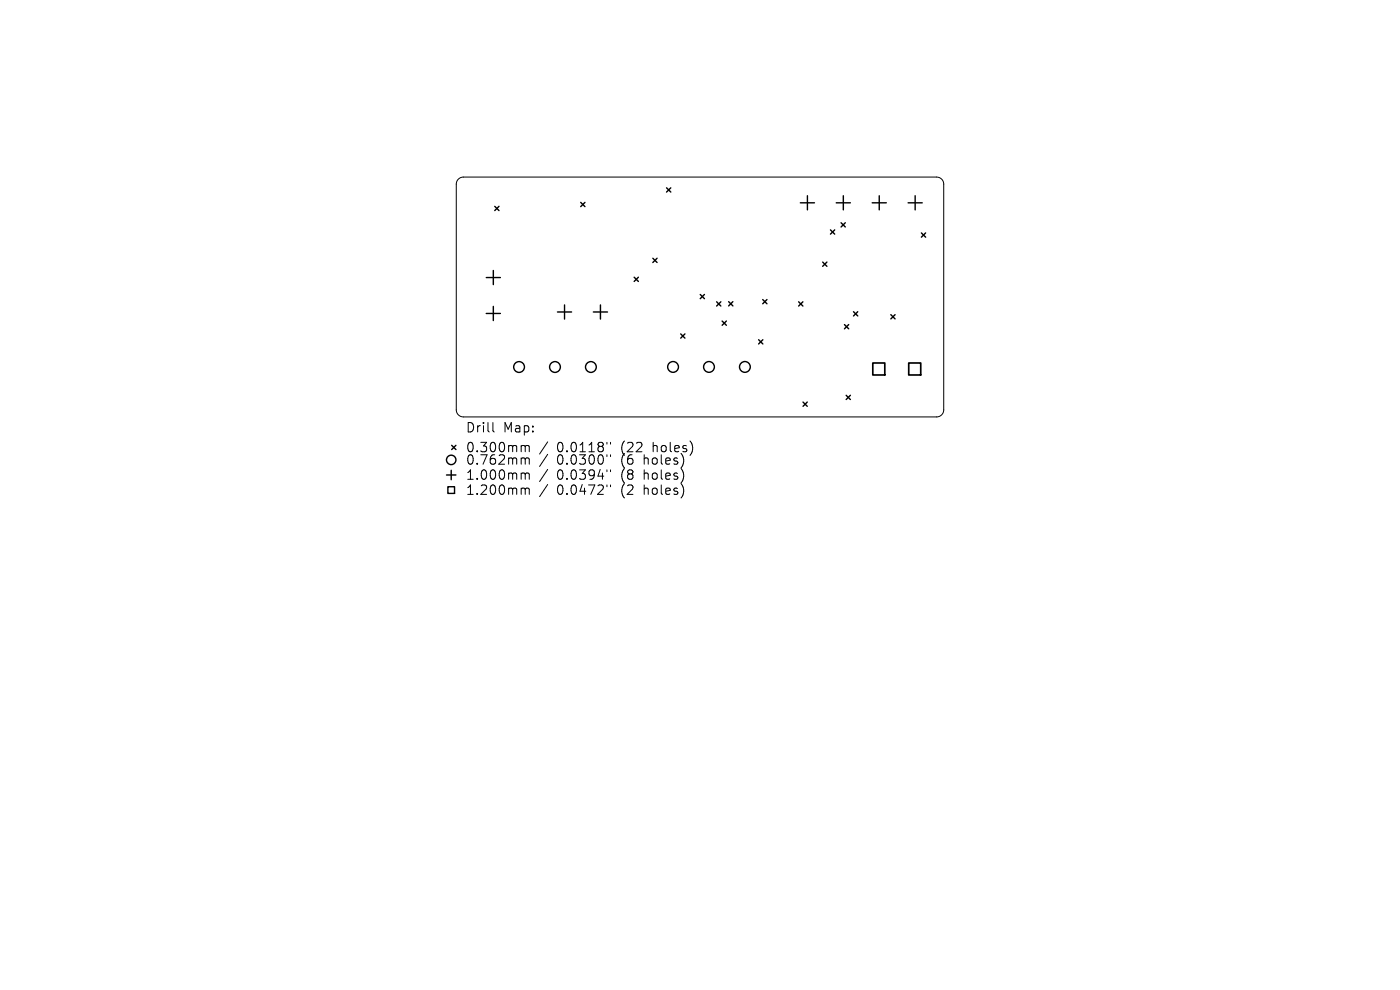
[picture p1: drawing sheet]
<svg xmlns="http://www.w3.org/2000/svg" width="297mm" height="210mm" viewBox="0 0 297 210" stroke-linecap="round" stroke-linejoin="round" font-family="sans-serif">
<defs><g id="words">
<g font-size="2.8">
<text x="98.7" y="92">Drill</text>
<text x="106.7" y="92">Map:</text>
<text x="98.7" y="96.2">0.300mm</text>
<text x="98.7" y="98.9">0.762mm</text>
<text x="118.2" y="96.2">0.0118&quot;</text>
<text x="118.2" y="98.9">0.0300&quot;</text>
<text x="131.9" y="96.2">(22</text>
<text x="131.9" y="98.9">(6</text>
<text x="136.9" y="98.9">holes)</text>
<text x="138.8" y="96.2">holes)</text>
<text x="98.7" y="102.1">1.000mm</text>
<text x="98.7" y="105.3">1.200mm</text>
<text x="118.2" y="102.1">0.0394&quot;</text>
<text x="118.2" y="105.3">0.0472&quot;</text>
<text x="131.9" y="102.1">(8</text>
<text x="131.9" y="105.3">(2</text>
<text x="136.9" y="102.1">holes)</text>
<text x="136.9" y="105.3">holes)</text>
</g>
</g></defs>
<g fill="none" stroke="#000" stroke-width=".21">
<path d="M97.2 38l.5-.3 .6-.1h100.4a1.5 1.5 0 0 1 1.5 1.5v47.8a1.5 1.5 0 0 1-1.5 1.5h-100.4a1.5 1.5 0 0 1-1.5-1.5v-47.8l.1-.7zM104.6 89.6v1.7l.3 .3M110.9 94.5h.2l.3 .3M110.9 97.1l.4 .1 .1 .2M111.4 94.8l.3-.3 .5 .1 .1 1.2M111.4 94.8v1M111.4 97.4v1.1M111.4 97.4l.3-.3 .5 .1 .1 1.3M116.2 93.7l-1.7 2.6M116.2 96.4l-1.7 2.5M116.2 99.6l-1.7 2.5M128.8 93.8v.4"/>
<path d="M128.8 96.5v.4M128.8 99.7v.4M129.5 93.8v.4M129.5 96.5v.4M129.5 99.7v.4M110.9 100.3h.2l.3 .3M110.9 103.5h.2l.3 .3M111.4 100.6v1.1M111.4 103.8v1.1M111.4 100.6l.3-.3 .5 .1 .1 1.3M111.4 103.8l.3-.3 .5 .1 .1 1.3M116.2 102.8l-1.7 2.5"/>
<path d="M128.8 102.9v.4M129.5 102.9v.4"/>
</g>
<g fill="none" stroke="#000" stroke-width=".3">
<path d="M141.4 39.8l.9 .9M142.3 39.8l-.9 .9M103.2 58.9h3M104.7 57.4v3M105 43.8l.9 .9M105.9 43.8l-.9 .9M123.2 42.9l.9 .9M124.1 42.9l-.9 .9M134.5 58.8l.9 .9M135.4 58.8l-.9 .9M138.5 54.8l.9 .9M139.4 54.8l-.9 .9"/>
<path d="M169.8 43h3M171.3 41.5v3M174.5 55.6l.9 .9M175.4 55.6l-.9 .9M176.2 48.8l.9 .9M177.1 48.8l-.9 .9M177.4 43h3M178.4 47.3l.9 .9M178.9 41.5v3M179.3 47.3l-.9 .9M185 43h3M186.5 41.5v3"/>
<path d="M192.6 43h3M194.1 41.5v3M195.5 49.4l.9 .9M196.4 49.4l-.9 .9M103.2 66.5h3M104.7 65v3M118.3 66.2h3M119.8 64.7v3M125.9 66.2h3M127.4 64.7v3M144.4 70.8l.9 .9M145.3 70.8l-.9 .9"/>
<path d="M148.5 62.5l.9 .9M149.4 62.5l-.9 .9M152 64l.9 .9M152.9 64l-.9 .9M153.2 68.1l.9 .9M154.1 68.1l-.9 .9M154.6 64l.9 .9M155.5 64l-.9 .9M160.9 72.1l.9 .9M161.8 63.5l.9 .9M161.8 72.1l-.9 .9M162.7 63.5l-.9 .9"/>
<path d="M169.4 64l.9 .9M170.3 64l-.9 .9M179.1 68.9l.9 .9M180 68.9l-.9 .9M181.1 66.1l.9 .9M182 66.1l-.9 .9M189 66.8l.9 .9M189.9 66.8l-.9 .9M95.7 99.8v2M95.8 94.5l.9 .9M96.7 94.5l-.9 .9M170.4 85.3l.9 .9"/>
<path d="M171.3 85.3l-.9 .9M179.5 83.9l.9 .9M180.4 83.9l-.9 .9M94.7 100.8h2M95 103.3h1.4v1.4h-1.4z"/>
<circle cx="110.1" cy="77.9" r="1.14"/>
<circle cx="117.7" cy="77.9" r="1.14"/>
<circle cx="125.4" cy="77.9" r="1.14"/>
<circle cx="142.8" cy="77.8" r="1.14"/>
<circle cx="150.4" cy="77.8" r="1.14"/>
<circle cx="158" cy="77.8" r="1.14"/>
<circle cx="95.7" cy="97.6" r="1"/>
</g>
<path d="M185.2 77h2.5v2.5h-2.5zM192.8 77h2.5v2.5h-2.5z" fill="none" stroke="#000" stroke-width=".36"/>
<use href="#words"/>
</svg>
